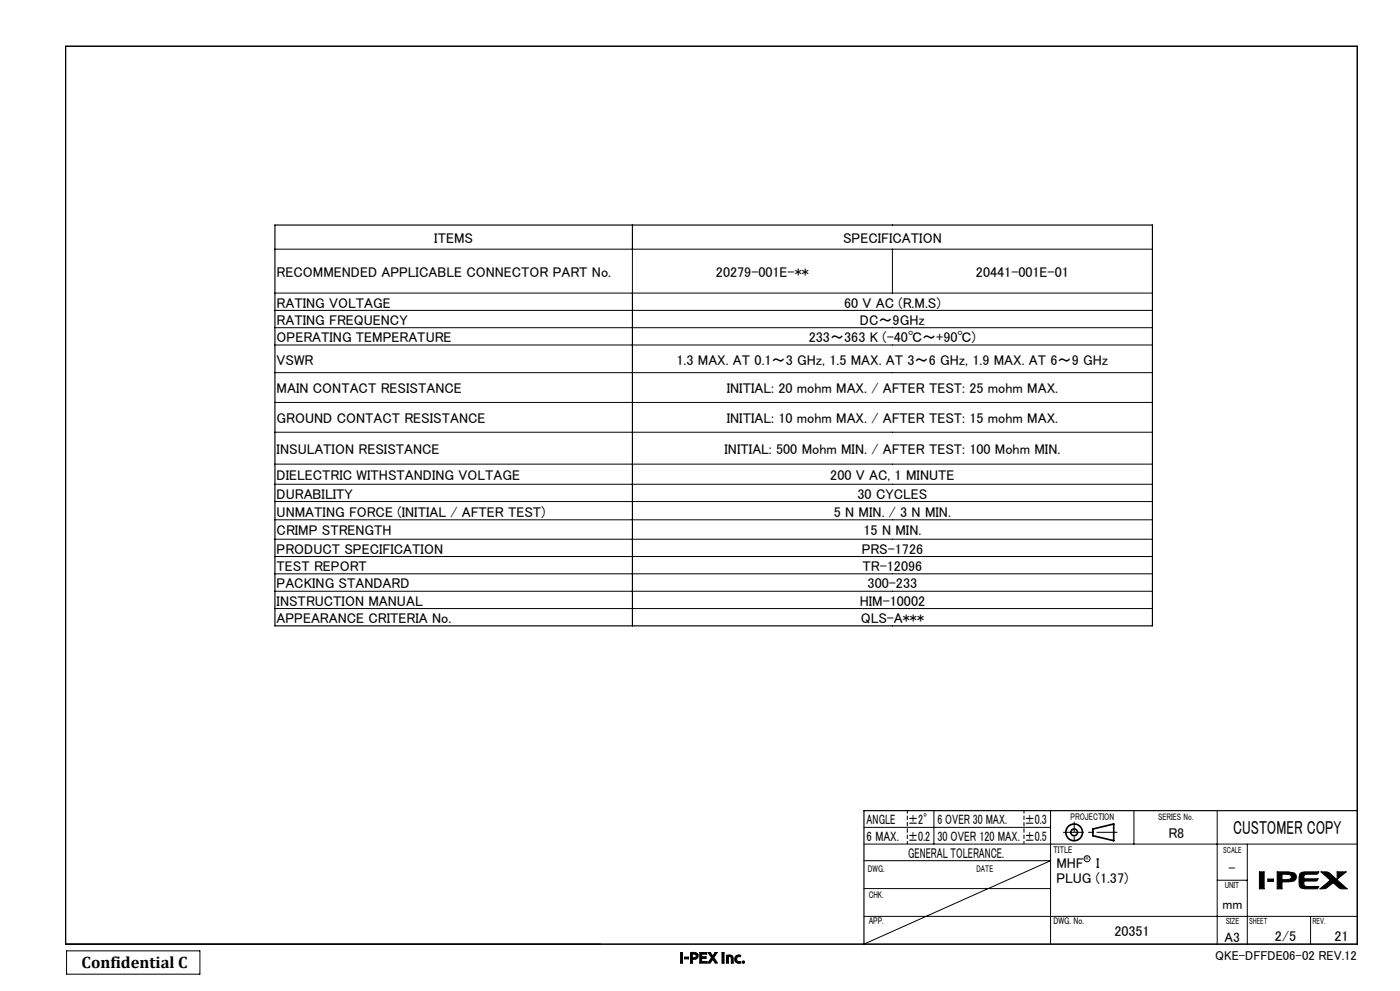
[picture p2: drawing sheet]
<svg xmlns="http://www.w3.org/2000/svg" width="420mm" height="297mm" viewBox="0 0 420 297" stroke-linecap="round" stroke-linejoin="round" font-family="sans-serif">
<defs><g id="words">
<text font-size="5.6" x="370" y="250">CUSTOMER COPY</text>
<text font-size="4.9" x="24.5" y="290.2">Confidential C</text>
<g font-size="4.2">
<text x="130.3" y="72.8">ITEMS</text>
<text x="252.9" y="72.8">SPECIFICATION</text>
<text x="83" y="83">RECOMMENDED APPLICABLE CONNECTOR PART No.</text>
<text x="214.8" y="83">20279-001E-**</text>
<text x="292.8" y="83">20441-001E-01</text>
<text x="83" y="92.2">RATING VOLTAGE</text>
<text x="253.2" y="92.2">60 V AC (R.M.S)</text>
<text x="83" y="97.4">RATING FREQUENCY</text>
<text x="258" y="97.4">DC～9GHz</text>
<text x="83" y="102.6">OPERATING TEMPERATURE</text>
<text x="242.7" y="102.6">233～363 K (-40℃～+90℃)</text>
<text x="83" y="109.3">VSWR</text>
<text x="203" y="109.3">1.3 MAX. AT 0.1～3 GHz, 1.5 MAX. AT 3～6 GHz, 1.9 MAX. AT 6～9 GHz</text>
<text x="83" y="117.9">MAIN CONTACT RESISTANCE</text>
<text x="218" y="117.9">INITIAL: 20 mohm MAX. / AFTER TEST: 25 mohm MAX.</text>
<text x="83" y="126.9">GROUND CONTACT RESISTANCE</text>
<text x="218" y="126.9">INITIAL: 10 mohm MAX. / AFTER TEST: 15 mohm MAX.</text>
<text x="83" y="136.1">INSULATION RESISTANCE</text>
<text x="217.4" y="136.1">INITIAL: 500 Mohm MIN. / AFTER TEST: 100 Mohm MIN.</text>
<text x="83" y="143.9">DIELECTRIC WITHSTANDING VOLTAGE</text>
<text x="249.1" y="143.9">200 V AC, 1 MINUTE</text>
<text x="83" y="149.5">DURABILITY</text>
<text x="257.3" y="149.5">30 CYCLES</text>
<text x="83" y="154.8">UNMATING FORCE (INITIAL / AFTER TEST)</text>
<text x="250.2" y="154.8">5 N MIN. / 3 N MIN.</text>
<text x="83" y="160.5">CRIMP STRENGTH</text>
<text x="259.1" y="160.5">15 N MIN.</text>
<text x="83" y="166">PRODUCT SPECIFICATION</text>
<text x="258.5" y="166">PRS-1726</text>
<text x="83" y="171.2">TEST REPORT</text>
<text x="258.8" y="171.2">TR-12096</text>
<text x="83" y="176.4">PACKING STANDARD</text>
<text x="260.3" y="176.4">300-233</text>
<text x="83" y="181.6">INSTRUCTION MANUAL</text>
<text x="257.9" y="181.6">HIM-10002</text>
<text x="83" y="186.7">APPEARANCE CRITERIA No.</text>
<text x="258.2" y="186.7">QLS-A***</text>
<text x="350.5" y="251.2">R8</text>
<text x="272.4" y="257">GENERAL TOLERANCE.</text>
<text x="316.9" y="260.3">MHF</text>
<text x="328.8" y="260.3">I</text>
<text x="368.6" y="261.7">-</text>
<text x="316.9" y="264.5">PLUG (1.37)</text>
<text x="334.3" y="280.6">20351</text>
<text x="382.5" y="282.1">2/5</text>
<text x="400.3" y="282.1">21</text>
</g>
<g font-size="4.1">
<text x="260" y="252">6 MAX.</text>
<text x="260" y="247">ANGLE</text>
<text x="272.5" y="247">±2°</text>
<text x="281.2" y="247">6 OVER 30 MAX.</text>
<text x="307.5" y="247">±0.3</text>
<text x="272.5" y="252">±0.2</text>
<text x="281.2" y="252">30 OVER 120 MAX.</text>
<text x="307.5" y="252">±0.5</text>
<text x="366.8" y="272.5">mm</text>
<text x="367.4" y="282.2">A3</text>
</g>
<text font-size="3.9" x="364.6" y="287.8">QKE-DFFDE06-02 REV.12</text>
<g font-size="2.9">
<text x="321.2" y="245.8">PROJECTION</text>
<text x="316.1" y="255.7">TITLE</text>
<text x="260.4" y="261.2">DWG.</text>
<text x="292.9" y="261.2">DATE</text>
<text x="260.6" y="269">CHK.</text>
<text x="260.6" y="277">APP.</text>
<text x="316.1" y="277">DWG. No.</text>
</g>
<text font-size="2.8" x="347.5" y="245.8">SERIES No.</text>
<g font-size="2.7">
<text x="366.9" y="255.7">SCALE</text>
<text x="367.4" y="266.1">UNIT</text>
<text x="367.7" y="277">SIZE</text>
<text x="374.7" y="277.1">SHEET</text>
<text x="393.8" y="277.1">REV.</text>
</g>
<text font-size="1.4" x="325.7" y="257.8">R</text>
</g></defs>
<g fill="none" stroke="#000" stroke-width=".3">
<path d="M19.7 13.9h387.5v269.1h-387.5zM82.5 74.7h263.2M189.7 67.4v120.2M267.7 74.7v13.1M82.5 87.8h263.2M82.5 93h263.2M82.5 98.2h263.2M82.5 103.4h263.2M82.5 111.7h263.2M82.5 120.6h263.2M82.5 129.5h263.2M82.5 139.1h263.2"/>
<path d="M82.5 145.1h263.2M82.5 150.3h263.2M82.5 155.8h263.2M82.5 161.6h263.2M82.5 166.8h263.2M82.5 172h263.2M82.5 177.2h263.2M82.5 182.4h263.2M259.2 257.9h56l-56 25.1M259.2 253h148M259.2 248h56M280.2 243v10"/>
<path d="M315.2 243v40M340.2 243v10M365.2 243v40M374.2 253v30M259.2 274.6h148M259.2 266.3h56M365.2 263.8h9M377.8 261.3h1.4v5.1h-1.4zM380.4 263.5h1.6v.7h-1.6zM383.2 261.3h3.3l1.8 .4a1.38 1.38 0 0 1 0 2.3l-1.8 .3h-1.9v2.1h-1.4zM384.6 262l2.4 .2a.71 .71 0 0 1 0 1.3l-2.4 .1zM390 261.8l.6-.4 .9-.1h4.1l-.3 .6-.4 .1-3.5 .1-.2 .6v.7h4.2l-.4 .6-3.8 .1 .1 1.4 .7 .2h3.6l-.3 .6-3.8 .1-1.3-.3a4.8 4.8 0 0 1-.2-4.3z"/>
<path d="M393.2 274.6v8.4M396.3 261.3l2.1 .1 .5 .3 5.2 4.7a3.8 3.8 0 0 1-4.2-1.9l-2.2 1.8-1.7 .1 3.1-2.6zM401.1 261.3h2.8l-2.8 2.2zM20 285h40v7h-40zM204.2 285.5h.6v3.1h-.6zM205.4 286.8h1.2v.6h-1.2zM207.2 285.5l.4-.1a1.65 1.65 0 0 1 1.9 .7l-.2 .9-.5 .4-1.1 .1v1.1h-.5zM207.7 286l1.1 .2-.1 .7-1 .1zM209.9 285.5h2.1v.5h-1.5v.7h1.3v.5h-1.3v.9h1.6v.5h-2.2zM212.4 285.5h.7l.7 1 .7-1h.7l-1.1 1.5 1.1 1.6h-.6l-.8-1.1-.8 1.1h-.6l1.1-1.6zM216.6 285.5h.6v3.1h-.6zM217.9 286.3l.8-.1a.96 .96 0 0 1 1.3 1.1v1.3h-.6l-.1-1.7-.8-.2v1.9h-.6z"/>
<path d="M220.9 286.4l.8-.2 .5 .1-.1 .5-.6-.1-.4 .2-.1 .5 .1 .6 .4 .2 .7-.1 .1 .5-.9 .1-.8-.4-.1-.3a1.59 1.59 0 0 1 .4-1.6zM222.7 288.1h.6v.5h-.6z"/>
<circle cx="326.1" cy="257.4" r=".91"/>
</g>
<g fill="none" stroke="#000" stroke-width=".5">
<path d="M327.9 248.5l6.2-1.6v5.1l-6.2-1.5z"/>
<circle cx="322.2" cy="249.4" r="2.5"/>
<circle cx="322.3" cy="249.5" r="1.01"/>
</g>
<path d="M335.2 249.4h-16.3" fill="none" stroke="#000" stroke-width=".3" stroke-dasharray="6.3 1.3 1.3 1.3" stroke-dashoffset=".1" stroke-linecap="butt"/>
<path d="M322.3 246.3v6.5" fill="none" stroke="#000" stroke-width=".3" stroke-dasharray="6.3 1.3 1.3 1.3" stroke-dashoffset="3.2" stroke-linecap="butt"/>
<path d="M272.2 242.9v10M307.2 252.9v-10" fill="none" stroke="#000" stroke-width=".3" stroke-dasharray="1.3 .6" stroke-dashoffset=".4" stroke-linecap="butt"/>
<path d="M19.7 13.9h387.5v269.1h-387.5zM82.5 67.4h263.2v120.2h-263.2zM407.2 243h-148v40" fill="none" stroke="#000" stroke-width=".35"/>
<g fill="#000">
<path d="M377.8 261.3v5.1h1.4v-5.1zM380.4 263.5v.7h1.6v-.7zM383.2 261.3v5.1h1.4v-2.1h1.9a1.8 1.8 0 0 0 2.4-1.6 1.88 1.88 0 0 0-2.4-1.4zM384.6 262l2.5 .2 .3 .5-.1 .5-.8 .4h-1.9zM390.1 261.6l-.4 .9v2.3a1.41 1.41 0 0 0 1.8 1.6h3.5l.4-.2 .2-.5h-3.8l-.5-.2-.1-1.4h3.7l.5-.7h-4.2v-.9l.6-.5h3.3l.5-.7h-4.2zM396.3 261.3l2.8 2.5-3.1 2.6 1.7-.1 2.2-1.8 2.1 1.8 2.1 .1-5.5-4.9zM401.1 261.3v2.2l2.8-2.2z" fill-rule="evenodd"/>
<path d="M204.2 285.5h.6v3.1h-.6zM205.4 286.8h1.2v.6h-1.2zM207.2 285.5h1.5l.8 .6-.1 .8-.2 .4-1.5 .2v1.1h-.5zM207.7 286v1h.7l.4-.2-.1-.8zM209.9 285.5h2.1v.5h-1.5v.7h1.3v.5h-1.3v.9h1.6v.5h-2.2zM212.4 285.5h.7l.7 1 .7-1h.7l-1.1 1.5 1.1 1.6h-.6l-.8-1.1-.8 1.1h-.6l1.1-1.6zM216.6 285.5h.6v3.1h-.6zM217.9 286.3l1.4-.1 .4 .2 .3 .7v1.5h-.6v-1.5l-.4-.4h-.5v1.9h-.6zM220.7 286.6l.8-.4 .7 .1-.1 .5h-.9l-.2 .9 .3 .5 .9-.1 .1 .5-1 .1-.7-.4-.2-1.1zM222.6 288.3a.4 .4 0 0 1 .8 0 .4 .4 0 0 1-.8 0z" fill-rule="evenodd"/>
</g>
<use href="#words"/>
</svg>
